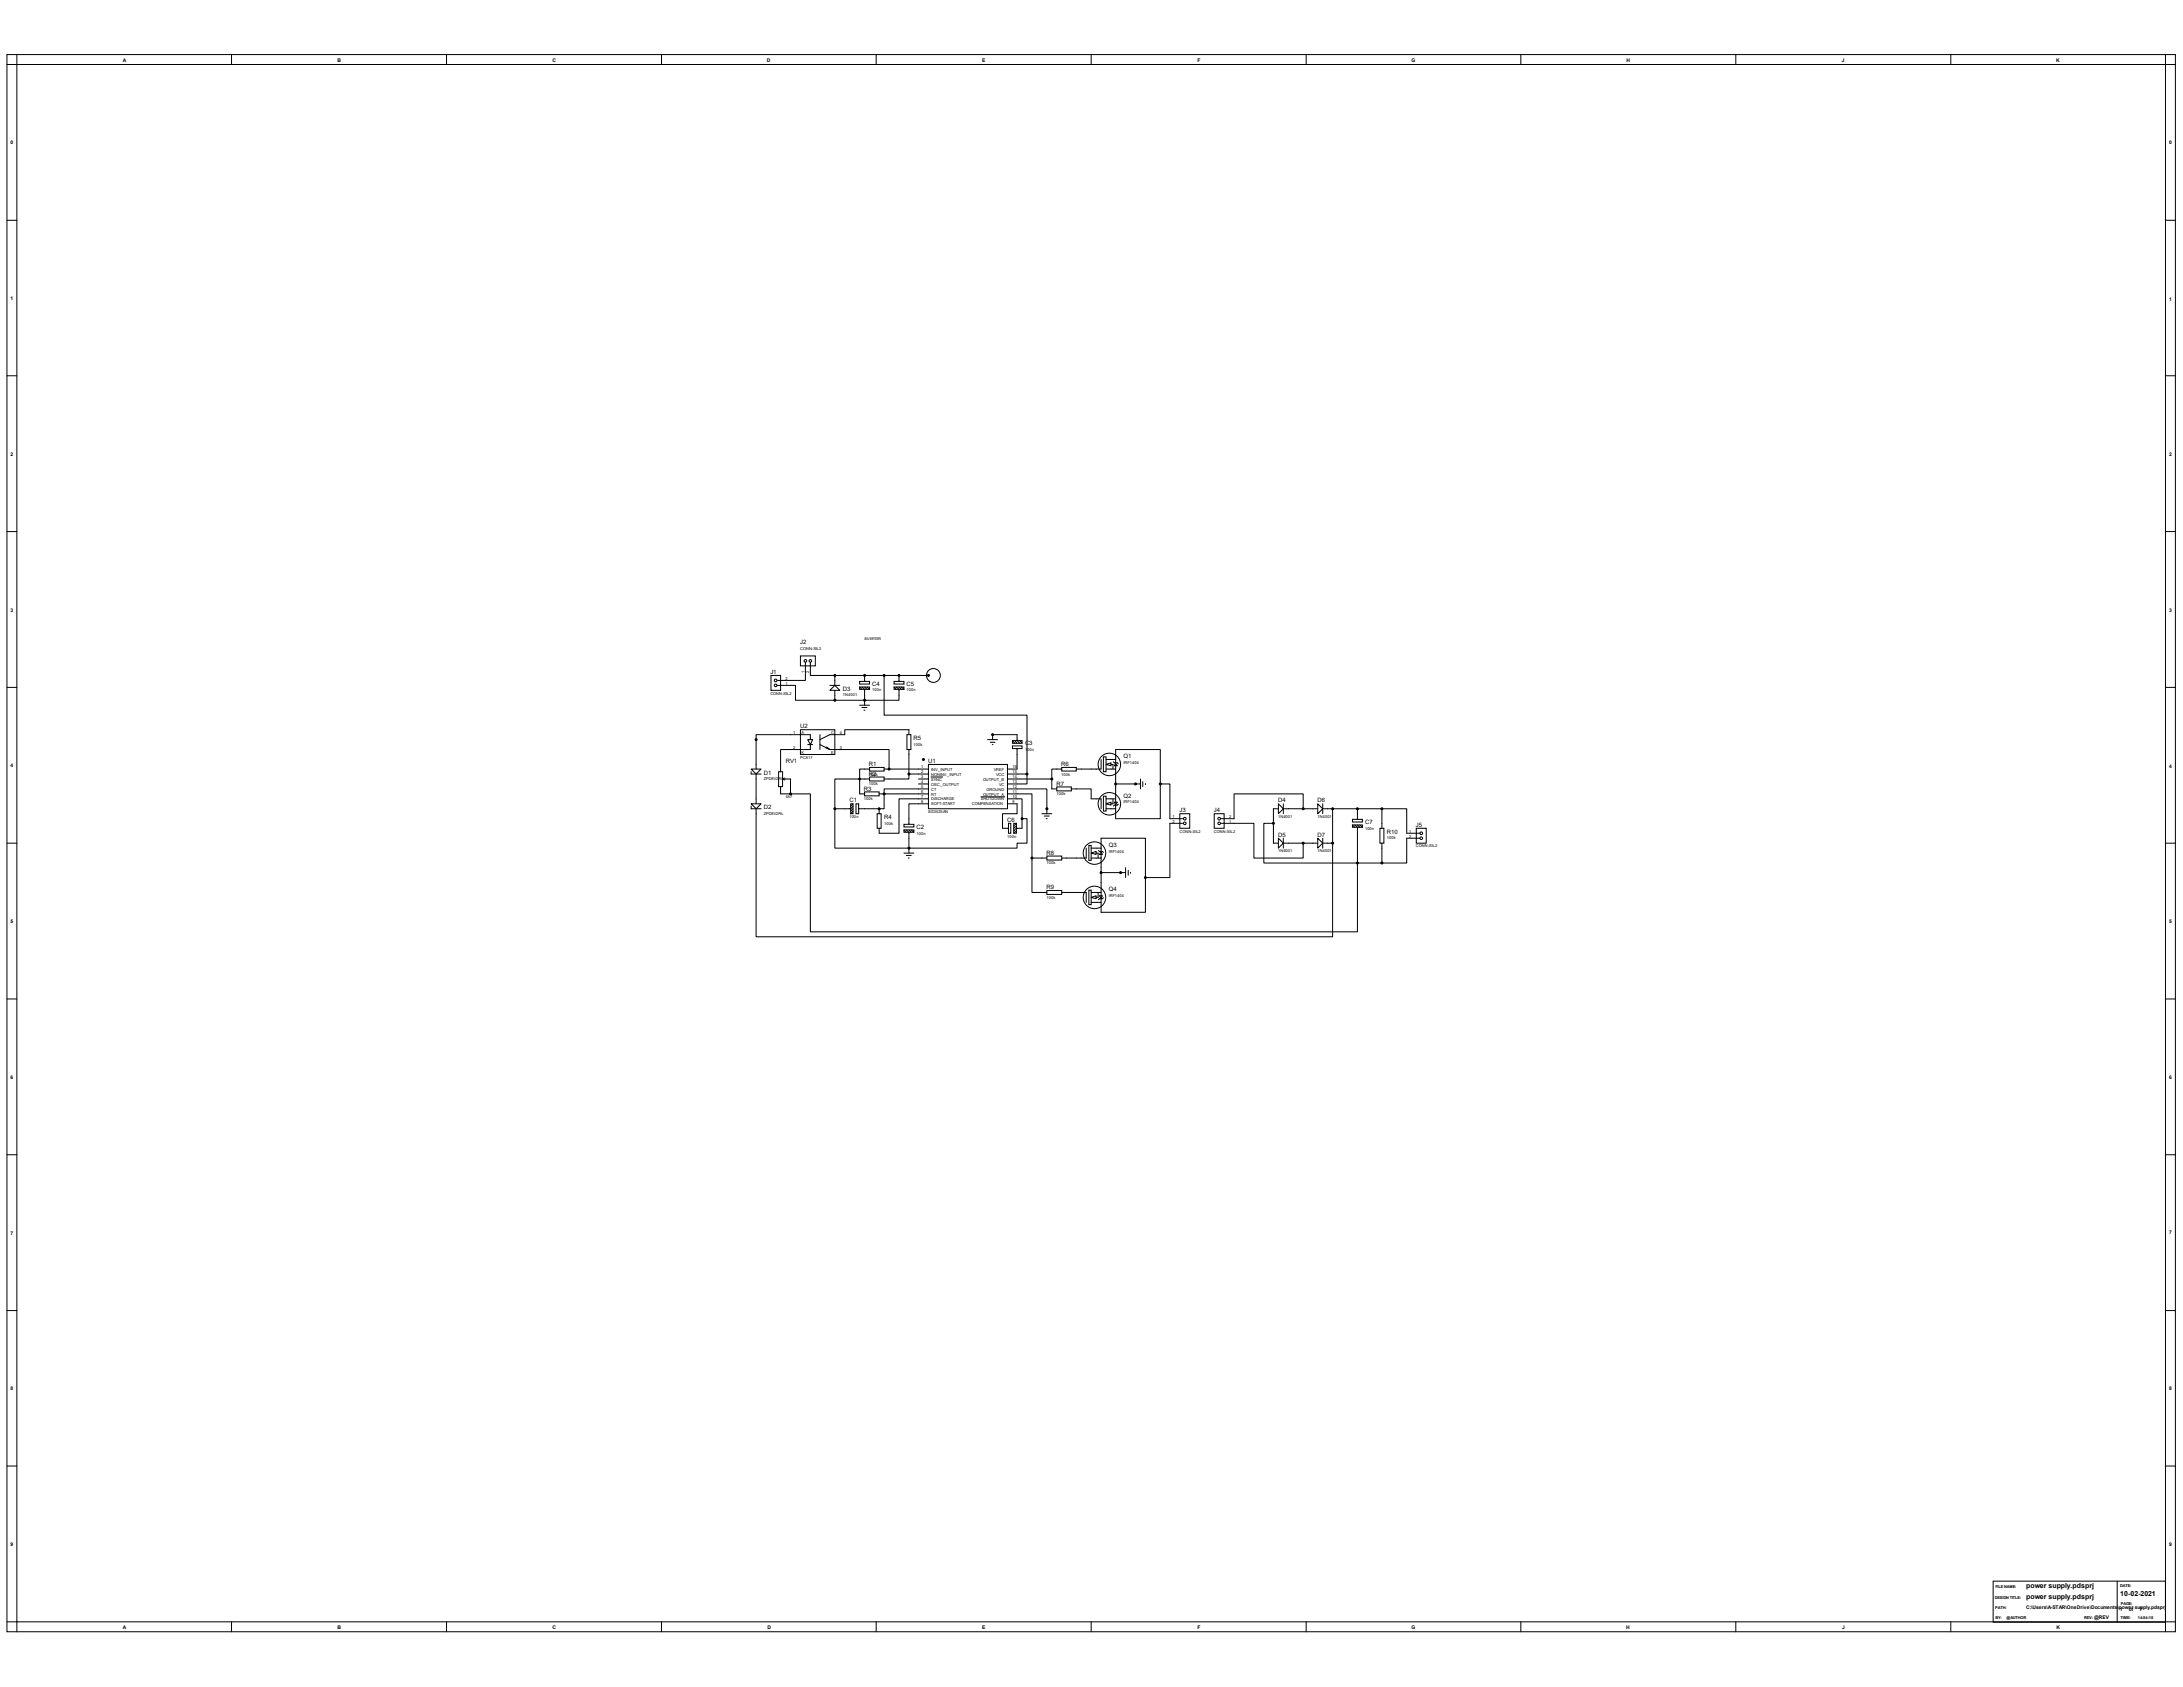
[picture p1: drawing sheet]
<svg xmlns="http://www.w3.org/2000/svg" width="279mm" height="216mm" viewBox="0 0 279 216" stroke-linecap="round" stroke-linejoin="round" font-family="sans-serif">
<defs><g id="words">
<g font-size=".9">
<text x="259.3" y="203.3">power supply.pdsprj</text>
<text x="259.3" y="204.7">power supply.pdsprj</text>
<text x="271.4" y="204.3">10-02-2021</text>
</g>
<g font-size=".8">
<text x="102.4" y="82.4">J2</text>
<text x="98.6" y="86.3">J1</text>
<text x="107.9" y="88.4">D3</text>
<text x="111.6" y="87.8">C4</text>
<text x="116" y="87.8">C5</text>
<text x="102.4" y="93.2">U2</text>
<text x="116.9" y="94.7">R5</text>
<text x="131.2" y="95.4">C3</text>
<text x="97.7" y="99.1">D1</text>
<text x="100.6" y="97.6">RV1</text>
<text x="110.6" y="101.2">R3</text>
<text x="111.2" y="98">R1</text>
<text x="111.2" y="99.3">R2</text>
<text x="118.8" y="97.6">U1</text>
<text x="135.2" y="100.5">R7</text>
<text x="135.8" y="98">R6</text>
<text x="143.8" y="97.1">Q1</text>
<text x="97.7" y="103.6">D2</text>
<text x="108.7" y="102.7">C1</text>
<text x="113.2" y="104.8">R4</text>
<text x="117.3" y="106.1">C2</text>
<text x="128.9" y="105.2">C6</text>
<text x="143.8" y="102.1">Q2</text>
<text x="151" y="103.9">J3</text>
<text x="155.4" y="103.9">J4</text>
<text x="163.6" y="102.7">D4</text>
<text x="163.6" y="107.1">D5</text>
<text x="168.6" y="102.7">D6</text>
<text x="168.6" y="107.1">D7</text>
<text x="174.7" y="105.5">C7</text>
<text x="177.5" y="106.7">R10</text>
<text x="181.2" y="105.8">J5</text>
<text x="133.9" y="109.4">R8</text>
<text x="133.9" y="113.8">R9</text>
<text x="141.9" y="108.4">Q3</text>
<text x="141.9" y="114.1">Q4</text>
</g>
<g font-size=".6">
<text x="15.7" y="7.9">A</text>
<text x="43.2" y="7.9">B</text>
<text x="70.7" y="7.9">C</text>
<text x="98.1" y="7.9">D</text>
<text x="125.7" y="7.9">E</text>
<text x="153.2" y="7.9">F</text>
<text x="180.6" y="7.9">G</text>
<text x="208.2" y="7.9">H</text>
<text x="235.8" y="7.9">J</text>
<text x="263.2" y="7.9">K</text>
<text x="1.4" y="18.5">0</text>
<text x="277.6" y="18.5">0</text>
<text x="1.4" y="38.4">1</text>
<text x="277.6" y="38.5">1</text>
<text x="1.4" y="58.3">2</text>
<text x="277.6" y="58.3">2</text>
<text x="1.4" y="78.3">3</text>
<text x="277.6" y="78.3">3</text>
<text x="1.4" y="98.2">4</text>
<text x="277.6" y="98.3">4</text>
<text x="1.4" y="118.1">5</text>
<text x="277.6" y="118.1">5</text>
<text x="1.4" y="138">6</text>
<text x="277.6" y="138">6</text>
<text x="1.4" y="158.1">7</text>
<text x="277.6" y="158">7</text>
<text x="1.4" y="177.9">8</text>
<text x="277.6" y="177.9">8</text>
<text x="1.4" y="197.9">9</text>
<text x="277.6" y="197.9">9</text>
<text x="15.7" y="208.4">A</text>
<text x="43.2" y="208.4">B</text>
<text x="70.7" y="208.4">C</text>
<text x="98.2" y="208.4">D</text>
<text x="125.7" y="208.4">E</text>
<text x="153.2" y="208.4">F</text>
<text x="180.6" y="208.4">G</text>
<text x="208.2" y="208.4">H</text>
<text x="235.8" y="208.4">J</text>
<text x="259.3" y="206">C:\Users\A-STAR\OneDrive\Documents\power supply.pdsprj</text>
<text x="263.2" y="208.4">K</text>
<text x="268" y="207.2">@REV</text>
<text x="271.3" y="206.2">1</text>
<text x="272.5" y="206.2">of</text>
<text x="273.9" y="206.2">7</text>
</g>
<g font-size=".5">
<text x="102.4" y="83.1">CONN-SIL2</text>
<text x="110.7" y="81.9">INVERTER</text>
<text x="98.6" y="88.9">CONN-SIL2</text>
<text x="100.5" y="87.6">1</text>
<text x="100.5" y="87">2</text>
<text x="102.9" y="86.1" transform="rotate(-90 102.9 86.1)">1</text>
<text x="103.6" y="86.1" transform="rotate(-90 103.6 86.1)">2</text>
<text x="107.9" y="89.1">1N4001</text>
<text x="111.6" y="88.5">100n</text>
<text x="116" y="88.5">100n</text>
<text x="101.5" y="93.9">1</text>
<text x="101.5" y="95.8">2</text>
<text x="102.6" y="93.9">A</text>
<text x="106.4" y="93.9">C</text>
<text x="107.5" y="93.9">4</text>
<text x="107.5" y="95.8">3</text>
<text x="116.9" y="95.4">100k</text>
<text x="97.7" y="99.9">ZPD8V2RL</text>
<text x="102.4" y="97.1">PC817</text>
<text x="102.6" y="96.4">K</text>
<text x="106.4" y="96.4">E</text>
<text x="111.2" y="99.3">100k</text>
<text x="111.2" y="100.5">100k</text>
<text x="117.9" y="98.3">1</text>
<text x="117.9" y="99">2</text>
<text x="117.9" y="99.6">3</text>
<text x="117.9" y="100.2">4</text>
<text x="117.9" y="100.9">5</text>
<text x="117.9" y="101.5">6</text>
<text x="119.2" y="98.6">INV._INPUT</text>
<text x="119.2" y="99.3">NONINV._INPUT</text>
<text x="119.2" y="99.9">SYNC</text>
<text x="119.2" y="100.5">OSC._OUTPUT</text>
<text x="119.2" y="101.2">CT</text>
<text x="119.2" y="101.8">RT</text>
<text x="125.8" y="99.9">OUTPUT_B</text>
<text x="125.8" y="101.8">OUTPUT_A</text>
<text x="126.3" y="101.2">GROUND</text>
<text x="127.2" y="98.6">VREF</text>
<text x="127.5" y="99.3">VCC</text>
<text x="127.9" y="100.5">VC</text>
<text x="129.6" y="98.3">16</text>
<text x="129.6" y="99">15</text>
<text x="129.6" y="99.6">14</text>
<text x="129.6" y="100.2">13</text>
<text x="129.6" y="100.9">12</text>
<text x="129.6" y="101.5">11</text>
<text x="131.2" y="96.1">100n</text>
<text x="135.2" y="101.8">100k</text>
<text x="135.8" y="99.3">100k</text>
<text x="143.8" y="97.7">IRF1404</text>
<text x="97.7" y="104.3">ZPD8V2RL</text>
<text x="100.6" y="102.2">4k7</text>
<text x="108.7" y="104.7">100n</text>
<text x="110.6" y="102.4">100k</text>
<text x="113.2" y="105.5">100k</text>
<text x="117.3" y="106.8">100n</text>
<text x="117.9" y="102.2">7</text>
<text x="117.9" y="102.8">8</text>
<text x="118.8" y="104.1">SG3525AN</text>
<text x="119.2" y="102.4">DISCHARGE</text>
<text x="119.2" y="103.1">SOFT-START</text>
<text x="124.4" y="103.1">COMPENSATION</text>
<text x="125.5" y="102.4">SHUTDOWN</text>
<text x="128.9" y="107.2">100n</text>
<text x="129.6" y="102.2">10</text>
<text x="129.6" y="102.8">9</text>
<text x="143.8" y="102.8">IRF1404</text>
<text x="150.1" y="104.7">1</text>
<text x="150.1" y="105.3">2</text>
<text x="151" y="106.6">CONN-SIL2</text>
<text x="155.4" y="106.6">CONN-SIL2</text>
<text x="157.3" y="105.3">1</text>
<text x="157.3" y="104.7">2</text>
<text x="163.6" y="104.7">1N4001</text>
<text x="168.6" y="104.7">1N4001</text>
<text x="174.7" y="106.2">100n</text>
<text x="177.5" y="107.4">100k</text>
<text x="180.3" y="106.6">1</text>
<text x="180.3" y="107.2">2</text>
<text x="133.9" y="110.6">100k</text>
<text x="141.9" y="109.1">IRF1404</text>
<text x="163.6" y="109.1">1N4001</text>
<text x="168.6" y="109.1">1N4001</text>
<text x="181.2" y="108.5">CONN-SIL2</text>
<text x="133.9" y="115">100k</text>
<text x="141.9" y="114.8">IRF1404</text>
<text x="255.4" y="203.2">FILE NAME:</text>
<text x="271.4" y="203.1">DATE:</text>
<text x="255.3" y="204.6">DESIGN TITLE:</text>
<text x="255.4" y="205.9">PATH:</text>
<text x="255.4" y="207.1">BY:</text>
<text x="256.8" y="207.1">@AUTHOR</text>
<text x="266.7" y="207.2">REV:</text>
<text x="271.4" y="207.2">TIME:</text>
<text x="271.4" y="205.4">PAGE:</text>
<text x="273.6" y="207.2">14:54:18</text>
</g>
</g></defs>
<g fill="none" stroke="#000" stroke-width=".13">
<path d="M.9 7h277.5v201.8h-277.5zM2.2 8.3h275v199.3h-275zM2.2 7v1.3h-1.3M29.6 7v1.3M57.1 7v1.3M84.7 7v1.3M112.1 7v1.3M139.7 7v1.3M167.2 7v1.3M194.6 7v1.3M222.2 7v1.3M249.7 7v1.3"/>
<path d="M277.2 7v1.3h1.2M.9 28.2h1.3M277.2 28.2h1.2M.9 48.1h1.3M277.2 48.1h1.2M.9 68h1.3M277.2 68h1.2M.9 88h1.3M96.1 98.4h1.3l-.6 .7zM96.1 98.8v.3h1.3M96.8 99.1v3.8M98.7 86.4h1.2v1.9h-1.2z"/>
<path d="M99.5 87.7h2.3v1.9h5M99.7 98.8h.5v1.9h-.5zM100.2 99.7h1v1.9M100.2 99.7l.2 .1M100.4 99.6l-.2 .1M102.4 93.4h4.4v3.2h-4.4zM102.4 83.9h2v1.3h-2zM103.1 84.8v2.3h-3.6M103.4 94.7h.6l-.3 .6zM103.4 95.3h.6M103.7 95.3v.6h-3.8v2.9M103.7 94.7v-.7h-6.9v4.4"/>
<path d="M103.7 84.8v1.6h15.1M104.9 94v1.9M104.9 95.3l1.3 .6M105.7 95.7l.5 .2M105.8 95.6l.4 .3M106.2 95.9h7.6v2.5M106.2 87.7h1.3M106.8 87.7l.7 .6h-1.3zM106.8 86.4v1.3M106.8 88.3v1.3M106.8 89.6h3.9M110 87.2h1.3v.3h-1.3z"/>
<path d="M110 87.9h1.3v.3h-1.3zM110 99.7h-3.2v3.8M110 99.7v1.9h.7M110 99.7h1.3M110 87.9l.3 .3M110 90.3h1.3M110.3 87.9l.4 .3v2.1M110.3 90.6h.7M110.6 90.9h.1M110.7 86.4h.1M110.7 89.6h.1M110.7 86.4v.8"/>
<path d="M110.7 87.9l.3 .3M111 87.9l.3 .3M111.3 98.2h1.9v.5h-1.9zM111.3 99.4h1.9v.5h-1.9zM111.3 98.4h-1.3v1.3M113.2 86.4v5.1h18.2v7.6M113.2 98.4h5.6M113.8 98.4h.1M114.4 87.2h1.3v.3h-1.3zM114.4 87.9h1.3v.3h-1.3zM114.4 87.9l.3 .3M114.7 87.9l.4 .3v1.4h-4.4"/>
<path d="M115.1 86.4h.1M115.1 86.4v.8M115.1 87.9l.3 .3M115.4 87.9l.3 .3M116.1 94h.5v1.9h-.5zM116.3 94v-.6h-8.2v.6h-1.9l-1.3 .7M116.3 99.1v.6h-3.1M116.3 99.1h2.5M116.3 95.9v3.2M117.6 99.7h1.2M118.8 97.8h10.1v5.7h-10.1zM119.2 99.4h1.4"/>
<path d="M126.4 94.7h1.3M126.7 95h.6M127 95.3h.1M127 94h.1M127 94h3.2v.8l.3 .3M127 94v.7M128.9 99.7h5.7M128.9 99.1h2.5M129.6 95.5h1.2v.3h-1.2zM129.6 94.8h1.2v.3h-1.2zM129.6 94.8l.3 .3M129.9 94.8l.3 .3"/>
<path d="M130.2 95.8v2.6h-1.3M130.5 94.8l.3 .3M131.4 99.1v1.2h-2.5M134.6 99.7v1.3h.7M135.9 98.2h1.9v.5h-1.9zM135.9 98.4h-1.3v1.3M140.9 97.2v1.2h-3.1M141.2 96.9h.4v1.9h-.4zM141.6 97.8l.6-.2v.4zM141.6 98.4h1.2M141.6 97.2h1.2M142.2 97.8h.3v.6"/>
<path d="M142.5 97.5l.1 .1h.4l.1 .1M142.8 97.7l.2 .3h-.4zM142.8 96.6v-.7h5.7v4.4M142.8 96.6v1M142.8 98v4.7M146 99.7v1.3M277.2 88h1.2M.9 107.9h1.3M96.1 102.9h1.3l-.6 .6zM96.1 103.2v.3h1.3M96.8 103.5v16.4h73.8v-12M99.9 100.7v.9h1.3"/>
<path d="M101.2 101.6h2.5v17.7h70v-8.9M106.8 103.5v5h9.5M108.9 102.9h.3v1.2h-.3zM109.2 103.2l-.3 .3h-2.1M109.2 103.8l-.3 .3M109.2 103.5l-.3 .3M109.2 102.9l-.3 .3M109.6 102.9h.3v1.2h-.3zM109.9 103.5h2.6M110.7 101.3h1.8v.6h-1.8zM112.3 104.1h.5v1.9h-.5zM112.5 103.5h.1"/>
<path d="M112.5 101.6h6.3M112.5 103.5v.6M113.2 101.6h.1M113.2 101.6v1.9h-.7M115.7 105.5h1.3v.3h-1.3zM115.7 106.2h1.3v.3h-1.3zM115.7 106.2l.3 .3M115.7 109.2h1.3M116 106.2l.3 .3v2.7M116 109.5h.6M116.2 109.8h.2M116.3 108.5h.1"/>
<path d="M116.3 106.2l.3 .3M116.6 106.2l.4 .3M117.6 100.3h1.2M118.8 102.2h-3.7v4.4h-2.6v-.6M118.8 102.9h-2.5v2.6M118.8 101h-5.6v.6M125.6 102h3M128.9 101.6h3.2v8.2M128.9 102.9h1.3v1.2h-1.9v1.9h.8M128.9 102.2h1.9v2.6M128.9 101h5.1v2.5M129.1 105.4h.3v1.2h-.3z"/>
<path d="M129.8 105.4h.3v1.2h-.3zM130.1 105.4l-.3 .3M130.1 105.7l-.3 .3M130.1 106.3l-.3 .3M130.8 104.8h.6v3.1h-1.2v.6h-13.9M130.8 104.8v1.2h-.7l-.3 .3M132.1 109.8v4.4h1.9M132.1 109.8h1.9M133.3 104.1h1.3M133.6 104.4h.7M133.9 104.8h.1M134 109.6h1.9v.5h-1.9z"/>
<path d="M134 114h1.9v.5h-1.9zM134 103.5h.1M134 103.5v.6M135.3 100.7h1.8v.5h-1.8zM135.9 114.2h3.1v1.3M137.1 101h2.6v1.2h1.2v1.3M139 108.5v1.3h-3.1M139.4 108.2h.3v1.9h-.3zM139.4 113.9h.3v1.9h-.3zM139.7 109.2l.6-.2v.3zM139.7 114.9l.6-.3v.4zM139.7 109.8h1.2"/>
<path d="M139.7 114.2h1.2M139.7 108.5h1.2M139.7 115.5h1.2M140.3 109.2h.2v.6M140.5 114.2v.7h-.2M140.6 108.8l.1 .2h.4l.1 .1M140.7 114.6h.4l-.2 .4zM140.9 109.1l.2 .2h-.4zM140.9 107.9v-.6h5.7v5M140.9 107.9v1.1M140.9 109.3v5.3M140.9 115v1"/>
<path d="M140.9 111.7h3.2M141.2 101.9h.4v1.9h-.4zM141.2 114.9l-.1 .1h-.4l-.1 .1M141.6 102.9l.6-.2v.3zM141.6 103.5h1.2M141.6 102.2h1.2M142.5 102.2v.7h-.3M142.6 102.7h.4l-.2 .3zM142.8 103v1.1M142.8 100.3h3.2M143.1 102.9l-.1 .1h-.4l-.1 .2M143.4 111.7h.1"/>
<path d="M144.1 111v1.3M144.4 111.4v.6M144.7 111.6v.2M145.3 100.3h.1M146.3 100v.7M146.6 112.3v4.5h-5.7v-.7M146.6 100.3v.1M148.5 100.3v4.5h-5.7v-.7M148.5 100.3h1.2v4.5h1.8M151 104.1h1.3v1.9h-1.3zM151.5 105.4h-1.8v6.9h-3.1M155.4 104.1h1.3v1.9h-1.3z"/>
<path d="M156.3 105.4h4.2v4.4h6.3v-1.9M163 105.4h-1.2v5h11.9M163.6 102.9l.7 .6-.7 .6zM163.6 107.3l.7 .6-.7 .6zM163.6 103.5h-.6v4.4h.6M164.3 107.9h4.4M164.3 103.5h4.4M164.3 102.9v1.2M164.3 107.3v1.2M166.8 103.5v-1.9h-8.9v3.2h-1.6M168.7 102.9l.6 .6-.6 .6zM168.7 107.3l.6 .6-.6 .6z"/>
<path d="M169.3 107.9h1.3M169.3 103.5h7.6M169.3 102.9v1.2M169.3 107.3v1.2M170.6 103.5v4.4M173.1 104.9h1.3v.3h-1.3zM173.1 105.6h1.3v.3h-1.3zM173.1 105.6l.3 .3M173.4 105.6l.3 .3v4.5M173.7 103.5v1.4M173.7 110.4h3.2M173.7 105.6l.3 .3"/>
<path d="M174 105.6l.4 .3M176.6 106h.5v1.9h-.5zM176.9 103.5h3.1v3.1h1.7M176.9 103.5v2.5M176.9 107.9v2.5M181.3 106h1.2v1.9h-1.2zM181.7 107.3h-1.7v3.1h-3.1M277.2 107.9h1.2M.9 127.8h1.3M277.2 127.8h1.2M.9 147.8h1.3M277.2 147.8h1.2"/>
<path d="M.9 167.7h1.3M277.2 167.7h1.2M.9 187.6h1.3M277.2 187.6h1.2M.9 207.6h1.3v1.2M29.6 207.6v1.2M57.1 207.6v1.2M84.7 207.6v1.2M112.1 207.6v1.2M139.7 207.6v1.2M167.2 207.6v1.2M194.6 207.6v1.2"/>
<path d="M222.2 207.6v1.2M249.7 207.6v1.2M255.1 202.4h22.1v5.2h-22.1zM271 202.4v5.2M278.4 207.6h-1.2v1.2"/>
<circle cx="99.3" cy="87.7" r=".17"/>
<circle cx="99.3" cy="87.1" r=".17"/>
<circle cx="103.1" cy="84.6" r=".17"/>
<circle cx="103.7" cy="84.6" r=".17"/>
<circle cx="119.5" cy="86.4" r=".89"/>
<circle cx="142" cy="97.8" r="1.44"/>
<circle cx="140.1" cy="109.2" r="1.44"/>
<circle cx="140.1" cy="114.9" r="1.44"/>
<circle cx="142" cy="102.9" r="1.44"/>
<circle cx="151.6" cy="105.4" r=".17"/>
<circle cx="151.6" cy="104.8" r=".17"/>
<circle cx="156" cy="105.4" r=".17"/>
<circle cx="156" cy="104.8" r=".17"/>
<circle cx="181.9" cy="107.3" r=".17"/>
<circle cx="181.9" cy="106.6" r=".17"/>
</g>
<g fill="#000" stroke="#000" stroke-width=".13">
<circle cx="96.8" cy="94.7" r=".13"/>
<circle cx="106.8" cy="89.6" r=".13"/>
<circle cx="106.8" cy="86.4" r=".13"/>
<circle cx="110" cy="99.7" r=".13"/>
<circle cx="110.7" cy="86.4" r=".13"/>
<circle cx="110.7" cy="89.6" r=".13"/>
<circle cx="113.2" cy="86.4" r=".13"/>
<circle cx="113.8" cy="98.4" r=".13"/>
<circle cx="115.1" cy="86.4" r=".13"/>
<circle cx="116.3" cy="99.1" r=".13"/>
<circle cx="118.2" cy="97.2" r=".13"/>
<circle cx="118.8" cy="86.4" r=".13"/>
<circle cx="127" cy="94" r=".13"/>
<circle cx="131.4" cy="99.1" r=".13"/>
<circle cx="134.6" cy="99.7" r=".13"/>
<circle cx="101.2" cy="101.6" r=".13"/>
<circle cx="106.8" cy="103.5" r=".13"/>
<circle cx="112.5" cy="103.5" r=".13"/>
<circle cx="113.2" cy="101.6" r=".13"/>
<circle cx="116.3" cy="108.5" r=".13"/>
<circle cx="130.8" cy="104.8" r=".13"/>
<circle cx="132.1" cy="109.8" r=".13"/>
<circle cx="134" cy="103.5" r=".13"/>
<circle cx="140.9" cy="111.7" r=".13"/>
<circle cx="142.8" cy="100.3" r=".13"/>
<circle cx="143.4" cy="111.7" r=".13"/>
<circle cx="145.3" cy="100.3" r=".13"/>
<circle cx="146.6" cy="112.3" r=".13"/>
<circle cx="148.5" cy="100.3" r=".13"/>
<circle cx="163" cy="105.4" r=".13"/>
<circle cx="166.8" cy="107.9" r=".13"/>
<circle cx="166.8" cy="103.5" r=".13"/>
<circle cx="170.6" cy="107.9" r=".13"/>
<circle cx="170.6" cy="103.5" r=".13"/>
<circle cx="173.7" cy="103.5" r=".13"/>
<circle cx="173.7" cy="110.4" r=".13"/>
<circle cx="176.9" cy="103.5" r=".13"/>
<circle cx="176.9" cy="110.4" r=".13"/>
</g>
<use href="#words"/>
</svg>
